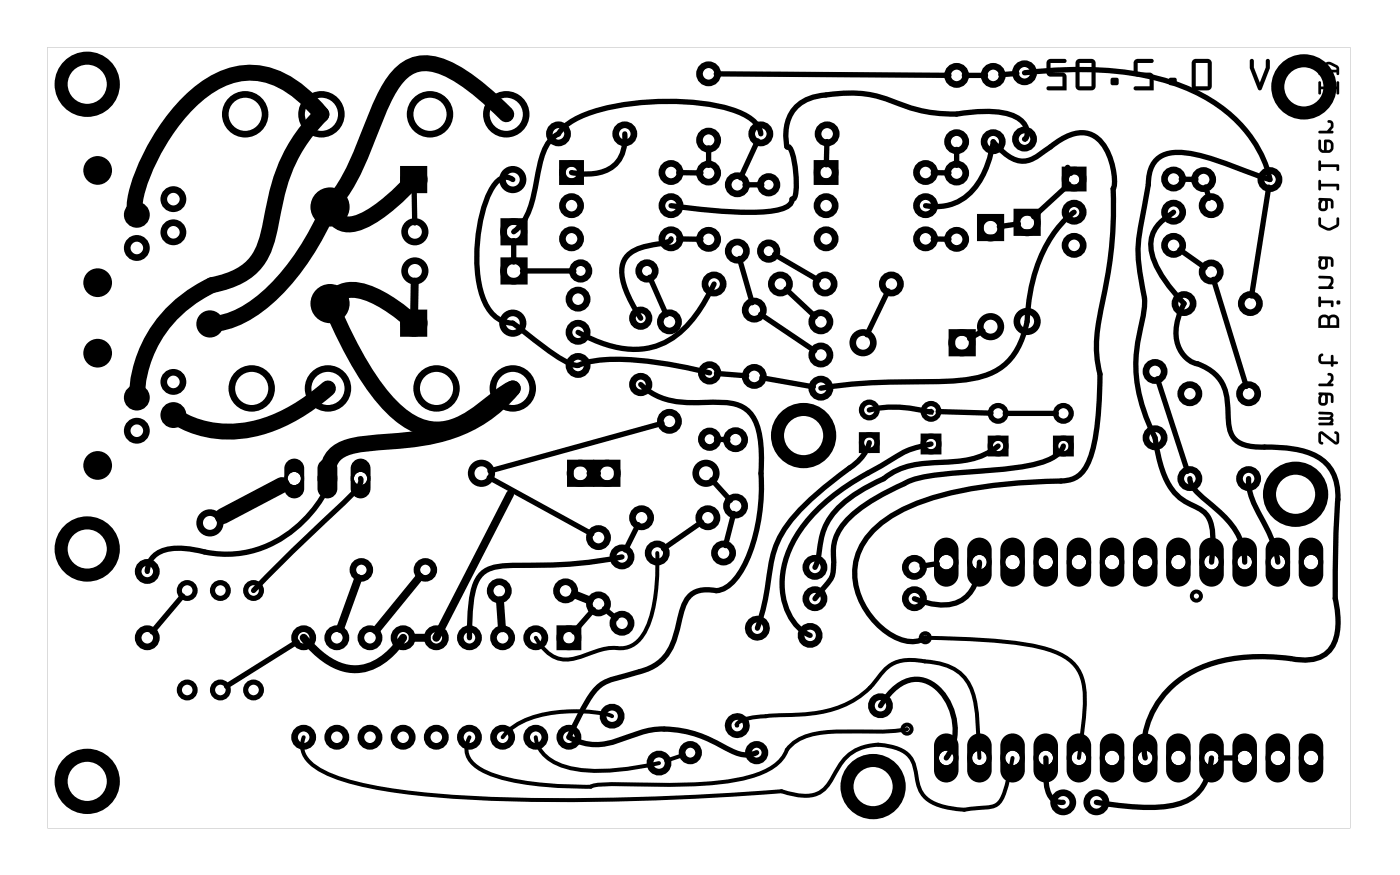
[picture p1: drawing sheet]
<svg xmlns="http://www.w3.org/2000/svg" width="107mm" height="67mm" viewBox="0 0 107 67" stroke-linecap="round" stroke-linejoin="round" font-family="sans-serif">
<g fill="#000">
<path d="M95.8 4.6l-.1 .6 .7 1.6 .1 .1 .2-.1 .6-1.6v-.5a.15 .15 0 0 0-.2-.2 .15 .15 0 0 0-.1 .2v.5l-.5 1.1-.5-1.1v-.6v-.1zM95.8 4.6l.2-.1v.1v.6l.5 1.1 .5-1.1v-.5a.16 .16 0 0 1 .1-.2 .16 .16 0 0 1 .2 .2v.5l-.6 1.6-.2 .1-.1-.1-.7-1.6zM91.4 4.6l-.1 .2v1.9l.3 .2h1l.2-.3v-1.9l-.3-.2h-.9zM91.4 4.6l.2-.1h.9l.3 .2v1.9l-.2 .3h-1l-.3-.2v-1.9zM91.6 4.8h.9v1.8h-.9zM91.6 4.8v1.8h.9v-1.8zM89.6 6v.5h.5v-.5zM89.6 6h.5v.5h-.5zM86.9 4.6l-.1 .2v.8l.1 .2 .2 .1h1v.7h-1.1a.15 .15 0 0 0-.2 .2 .15 .15 0 0 0 .2 .1h1.4v-1l-.1-.2-.2-.1h-1v-.8h1.1a.15 .15 0 0 0 .2-.1 .15 .15 0 0 0-.2-.2h-1.1zM86.9 4.6l.2-.1h1.1a.16 .16 0 0 1 .2 .2 .16 .16 0 0 1-.2 .1h-1.1v.8h1l.2 .1 .1 .2v1h-1.4a.16 .16 0 0 1-.2-.1 .16 .16 0 0 1 .2-.2h1.1v-.7h-1l-.2-.1-.1-.2v-.8zM85.1 6v.5h.5v-.5zM85.1 6h.5v.5h-.5zM82.5 4.6l-.1 .2v1.9l.3 .2h1l.2-.3v-1.9l-.3-.2h-.9zM82.5 4.6l.2-.1h.9l.3 .2v1.9l-.2 .3h-1l-.3-.2v-1.9zM82.7 4.8h.9v1.8h-.9zM82.7 4.8v1.8h.9v-1.8zM80.3 4.6l-.1 .2v.8l.1 .2 .2 .1h.9v.7h-1.1a.15 .15 0 0 0-.1 .2 .15 .15 0 0 0 .1 .1h1.4v-1l-.1-.2-.2-.1h-.9v-.8h1a.15 .15 0 0 0 .2-.1 .15 .15 0 0 0-.2-.2h-1zM80.3 4.6l.2-.1h1a.16 .16 0 0 1 .2 .2 .16 .16 0 0 1-.2 .1h-1v.8h.9l.2 .1 .1 .2v1h-1.4a.16 .16 0 0 1-.1-.1 .16 .16 0 0 1 .1-.2h1.1v-.7h-.9l-.2-.1-.1-.2v-.8z"/>
<path d="M95.8 4.6l-.1 .6 .7 1.6 .1 .1 .2-.1 .6-1.6v-.5a.16 .16 0 0 0-.2-.2 .16 .16 0 0 0-.1 .2v.5l-.5 1.1-.5-1.1v-.6v-.1zM91.4 4.6l-.1 .2v1.9l.3 .2h1l.2-.3v-1.9l-.3-.2h-.9zM91.6 4.8h.9v1.8h-.9zM89.6 6v.5h.5v-.5zM86.9 4.6l-.1 .2v.8l.1 .2 .2 .1h1v.7h-1.1a.16 .16 0 0 0-.2 .2 .16 .16 0 0 0 .2 .1h1.4v-1l-.1-.2-.2-.1h-1v-.8h1.1a.16 .16 0 0 0 .2-.1 .16 .16 0 0 0-.2-.2h-1.1zM85.1 6v.5h.5v-.5zM82.5 4.6l-.1 .2v1.9l.3 .2h1l.2-.3v-1.9l-.3-.2h-.9zM82.7 4.8h.9v1.8h-.9zM80.3 4.6l-.1 .2v.8l.1 .2 .2 .1h.9v.7h-1.1a.16 .16 0 0 0-.1 .2 .16 .16 0 0 0 .1 .1h1.4v-1l-.1-.2-.2-.1h-.9v-.8h1a.16 .16 0 0 0 .2-.1 .16 .16 0 0 0-.2-.2h-1z"/>
<path d="M22 35.4a.76 .76 0 0 1 .8-.2 .76 .76 0 0 1 .5 .7v1.5a.76 .76 0 0 1-.8 .8 .76 .76 0 0 1-.7-.8v-1.5zM22 36.7a.51 .51 0 0 0 1 0 .51 .51 0 0 0-1 0z"/>
<path d="M24.5 35.4a.76 .76 0 0 1 .9-.2 .76 .76 0 0 1 .4 .7v1.5a.76 .76 0 0 1-.7 .8 .76 .76 0 0 1-.8-.8v-1.5zM24.6 36.7a.51 .51 0 0 0 1 0 .51 .51 0 0 0-1 0z"/>
<path d="M27.1 35.4a.76 .76 0 0 1 .8-.2 .76 .76 0 0 1 .5 .7v1.5a.76 .76 0 0 1-.8 .8 .76 .76 0 0 1-.7-.8v-1.5zM27.1 36.7a.51 .51 0 0 0 1 0 .51 .51 0 0 0-1 0z"/>
<path d="M101.1 33.1l-.1 .8 .3 .2a.15 .15 0 0 0 0-.2 .15 .15 0 0 0-.1-.1v-.6l1 .8h.2l.2-.1v-.6l-.1-.2-.2-.1a.15 .15 0 0 0-.1 .2 .15 .15 0 0 0 .2 .1l-.1 .5-1-.8zM101 31.6l.1 .1 .8 .1-.1 .2h-.7a.1 .1 0 0 0-.1 .1 .1 .1 0 0 0 .1 .1h.8l-.1 .2h-.7a.1 .1 0 0 0-.1 .1 .1 .1 0 0 0 .1 .1h1l.1-.4-.1-.2v-.2v-.2h-.2zM101 30.1v.1l.1 .1-.1 .1v.4a.37 .37 0 0 0 .4 .3 .37 .37 0 0 0 .3-.3v-.4a.12 .12 0 0 1 .1-.1 .12 .12 0 0 1 .1 .1v.4a.1 .1 0 0 0 .1 .1 .11 .11 0 0 0 .2-.1l-.1-.5-.1-.2zM101.3 30.3l.2 .1v.4l-.1 .1-.2-.1v-.3zM101.7 28.6a.19 .19 0 0 0 .2 .2v.2l-.2 .4h-.6a.1 .1 0 0 0-.1 .1 .1 .1 0 0 0 .1 .1h.9a.11 .11 0 0 0 .2-.1 .11 .11 0 0 0-.2-.1h-.1l.2-.3a.38 .38 0 0 0 0-.4 .38 .38 0 0 0-.4-.1zM101.1 27.2l-.1 .2a.38 .38 0 0 0 .3 .5h.6v.1a.1 .1 0 0 0 .1 .1 .11 .11 0 0 0 .2-.1v-.1h.2a.1 .1 0 0 0 .1-.1 .1 .1 0 0 0-.1-.1h-.2v-.4a.11 .11 0 0 0-.2-.1 .1 .1 0 0 0-.1 .1v.4h-.6l-.1-.1 .1-.3a.1 .1 0 0 0 .1-.1 .11 .11 0 0 0-.2-.1zM101.1 24.2l-.1 .3v.6h1.6v-.6a.46 .46 0 0 0-.3-.4 .46 .46 0 0 0-.5 .1l-.3-.1zM101.3 24.4l.1-.1 .2 .1 .1 .5h-.5zM102 24.4l.1-.1 .2 .1 .1 .5h-.5zM101 22.7v.7a.1 .1 0 0 0 .1 .1 .1 .1 0 0 0 .1-.1v-.2h.7v.2a.1 .1 0 0 0 .1 .1 .11 .11 0 0 0 .2-.1l-.1-.4h-.9v-.2zM102.4 23.2a.16 .16 0 0 0 .3 0 .16 .16 0 0 0-.3 0zM101 21.2l.1 .1 .7 .1 .1 .1-.2 .4h-.6a.1 .1 0 0 0-.1 .1 .1 .1 0 0 0 .1 .1h.9a.11 .11 0 0 0 .2-.1 .11 .11 0 0 0-.2-.1 .44 .44 0 0 0 .2-.4 .44 .44 0 0 0-.3-.4zM101 19.7v.1h.1l-.1 .2v.3a.37 .37 0 0 0 .4 .4 .37 .37 0 0 0 .3-.4v-.4a.12 .12 0 0 1 .1 0 .12 .12 0 0 1 .1 .1v.3a.1 .1 0 0 0 .1 .1 .11 .11 0 0 0 .2-.1l-.1-.5-.1-.1zM101.3 19.8l.2 .1v.5h-.1l-.2-.1v-.2zM101 16.7v.4a.94 .94 0 0 0 1 .5l.5-.3 .1-.5a.11 .11 0 0 0-.1-.2 .11 .11 0 0 0-.1 .2v.4l-.6 .3-.6-.3v-.5zM101 15.2v.1l.1 .1-.1 .1v.4a.37 .37 0 0 0 .4 .3 .37 .37 0 0 0 .3-.3v-.4a.12 .12 0 0 1 .1-.1 .12 .12 0 0 1 .1 .1v.4a.1 .1 0 0 0 .1 .1 .11 .11 0 0 0 .2-.1l-.1-.5-.1-.2zM101.3 15.4l.2 .1v.4l-.1 .1-.2-.1v-.3zM101 13.8v.7a.1 .1 0 0 0 .1 .1 .1 .1 0 0 0 .1-.1v-.2h1.2v.2a.1 .1 0 0 0 .1 .1 .1 .1 0 0 0 .1-.1l-.1-.4h-1.3v-.3zM101 12.3v.7a.1 .1 0 0 0 .1 .1 .1 .1 0 0 0 .1-.1v-.2h1.2v.2a.1 .1 0 0 0 .1 .1 .1 .1 0 0 0 .1-.1l-.1-.4h-1.3v-.3zM101 10.7v.8l.2 .2h.6a.42 .42 0 0 0 .4-.4l-.1-.3-.1-.2-.2-.1h-.3l-.1 .8h-.1l-.1-.2v-.5zM101.6 10.9h.2l.1 .1v.4l-.1 .1h-.2zM101.7 9.2a.19 .19 0 0 0 .2 .3v.2l-.2 .3h-.6a.1 .1 0 0 0-.1 .1 .1 .1 0 0 0 .1 .1h.9a.11 .11 0 0 0 .2-.1 .11 .11 0 0 0-.2-.1h-.1l.2-.2a.38 .38 0 0 0 0-.4 .38 .38 0 0 0-.4-.2zM101 6.3v.8a.1 .1 0 0 0 .1 .1 .1 .1 0 0 0 .1-.1v-.3h1.2v.3a.1 .1 0 0 0 .1 .1 .1 .1 0 0 0 .1-.1v-.8a.1 .1 0 0 0-.1-.1 .1 .1 0 0 0-.1 .1v.3h-1.2v-.3zM101.1 5l-.1 .2v.5a.1 .1 0 0 0 .1 .1 .1 .1 0 0 0 .1-.1v-.2h1.2v.2a.1 .1 0 0 0 .1 .1 .1 .1 0 0 0 .1-.1l-.1-.6a.94 .94 0 0 0-1.3-.1zM101.2 5.2l.6-.3 .5 .3 .1 .1h-1.2z"/>
<path d="M101.1 33.1l-.1 .8 .3 .2a.15 .15 0 0 0 0-.2 .15 .15 0 0 0-.1-.1v-.6l1 .8h.2l.2-.1v-.6l-.1-.2-.2-.1a.15 .15 0 0 0-.1 .2 .15 .15 0 0 0 .2 .1l-.1 .6-.9-.8-.2-.1zM101.1 33.1l.1-.1 .2 .1 .9 .7v-.6a.11 .11 0 0 1-.1 0 .11 .11 0 0 1 .1-.2l.3 .2-.1 .8h-.3l-1-.8v.6a.11 .11 0 0 1 .2 .1 .11 .11 0 0 1-.1 .2l-.3-.2zM101 31.6v.1h.1l.8 .1-.1 .2h-.7a.1 .1 0 0 0-.1 .1 .1 .1 0 0 0 .1 .1h.8l-.1 .2h-.7a.1 .1 0 0 0-.1 .1 .1 .1 0 0 0 .1 .1h1l.1-.4-.1-.2a.25 .25 0 0 0 0-.3 .25 .25 0 0 0-.2-.1zM101 31.6h.9a.25 .25 0 0 1 .2 .1 .25 .25 0 0 1 0 .3l.1 .2-.1 .4h-1a.1 .1 0 0 1-.1-.1 .1 .1 0 0 1 .1-.1h.7l.1-.2h-.8a.1 .1 0 0 1-.1-.1 .1 .1 0 0 1 .1-.1h.7l.1-.2-.9-.1zM101 30.1v.1l.1 .1-.1 .1v.4a.37 .37 0 0 0 .4 .3 .37 .37 0 0 0 .3-.3v-.5h.2v.5a.1 .1 0 0 0 .1 .1 .11 .11 0 0 0 .2-.1l-.1-.5-.1-.2zM101 30.1h1l.1 .2 .1 .5a.11 .11 0 0 1-.2 .1 .1 .1 0 0 1-.1-.1v-.5h-.2v.5a.37 .37 0 0 1-.3 .3 .37 .37 0 0 1-.4-.3v-.4l.1-.1-.1-.1zM101.3 30.3l.2 .1v.4l-.1 .1-.2-.1v-.3zM101.3 30.3l-.1 .2v.3l.2 .1 .1-.1v-.4zM101.7 28.6a.19 .19 0 0 0 .2 .2v.2l-.2 .4h-.6a.1 .1 0 0 0-.1 .1 .1 .1 0 0 0 .1 .1h.9a.11 .11 0 0 0 .2-.1 .11 .11 0 0 0-.2-.1h-.1l.2-.3a.42 .42 0 0 0-.3-.5zM101.7 28.6a.37 .37 0 0 1 .4 .1 .37 .37 0 0 1 0 .4l-.2 .3h.1a.11 .11 0 0 1 .2 .1 .11 .11 0 0 1-.2 .1h-.9a.1 .1 0 0 1-.1-.1 .1 .1 0 0 1 .1-.1h.6l.2-.4v-.2a.13 .13 0 0 1-.2 0 .13 .13 0 0 1 0-.2zM101.1 27.2l-.1 .2a.38 .38 0 0 0 .3 .5h.6v.1a.1 .1 0 0 0 .1 .1 .11 .11 0 0 0 .2-.1v-.1h.2a.1 .1 0 0 0 .1-.1 .1 .1 0 0 0-.1-.1h-.2v-.4a.11 .11 0 0 0-.2-.1 .1 .1 0 0 0-.1 .1v.4h-.6l-.1-.1 .1-.3a.1 .1 0 0 0 .1-.1 .11 .11 0 0 0-.2-.1zM101.1 27.2l.2-.1a.17 .17 0 0 1 0 .2 .17 .17 0 0 1-.1 .1l.1 .3h.6v-.4a.1 .1 0 0 1 .1-.1 .11 .11 0 0 1 .2 .1v.4h.2a.1 .1 0 0 1 .1 .1 .1 .1 0 0 1-.1 .1h-.2v.1a.11 .11 0 0 1-.2 .1 .1 .1 0 0 1-.1-.1v-.1h-.7a.5 .5 0 0 1-.1-.7zM101.1 24.2l-.1 .3v.6h1.6v-.6a.46 .46 0 0 0-.3-.4 .46 .46 0 0 0-.5 .1l-.3-.1zM101.1 24.2l.4-.1 .3 .1 .4-.1a.42 .42 0 0 1 .4 .4v.6h-1.6v-.6zM101.3 24.4l.2-.1 .1 .1 .1 .5h-.5zM101.3 24.4l-.1 .5h.5l-.1-.5-.2-.1zM102 24.4l.1-.1 .2 .1 .1 .5h-.5zM102 24.4l-.1 .5h.5l-.1-.5-.1-.1zM101 22.7v.7a.1 .1 0 0 0 .1 .1 .1 .1 0 0 0 .1-.1v-.2h.7v.2a.1 .1 0 0 0 .1 .1 .11 .11 0 0 0 .2-.1l-.1-.4h-.9v-.2zM101 22.7l.2 .1v.2h.9l.1 .4a.11 .11 0 0 1-.2 .1 .1 .1 0 0 1-.1-.1v-.2h-.7v.2a.1 .1 0 0 1-.1 .1 .1 .1 0 0 1-.1-.1zM102.4 23.2a.16 .16 0 0 0 .3 0 .16 .16 0 0 0-.3 0zM102.4 23.2a.16 .16 0 0 1 .3 0 .16 .16 0 0 1-.3 0zM101 21.2l.1 .1 .7 .1 .1 .1-.2 .4h-.6a.1 .1 0 0 0-.1 .1 .1 .1 0 0 0 .1 .1h.9a.11 .11 0 0 0 .2-.1 .11 .11 0 0 0-.2-.1l.1-.2a.4 .4 0 0 0-.2-.6zM101 21.1h.9a.44 .44 0 0 1 .3 .4 .44 .44 0 0 1-.2 .4 .11 .11 0 0 1 .2 .1 .11 .11 0 0 1-.2 .1h-.9a.1 .1 0 0 1-.1-.1 .1 .1 0 0 1 .1-.1h.6l.2-.3v-.1l-.1-.1-.8-.1zM101 19.7v.1h.1l-.1 .2v.3a.37 .37 0 0 0 .4 .4 .37 .37 0 0 0 .3-.4v-.4h.2v.4a.1 .1 0 0 0 .1 .1 .11 .11 0 0 0 .2-.1l-.1-.5-.1-.1zM101 19.7h1l.1 .1 .1 .5a.11 .11 0 0 1-.2 .1 .1 .1 0 0 1-.1-.1v-.4h-.2v.4a.37 .37 0 0 1-.3 .4 .37 .37 0 0 1-.4-.4v-.3l.1-.2h-.1zM101.3 19.8l.2 .1v.5h-.1l-.2-.1v-.2zM101.3 19.8l-.1 .3v.2l.2 .1 .1-.1v-.4zM101 16.7v.4a.94 .94 0 0 0 1 .5l.5-.3 .1-.5a.1 .1 0 0 0-.1-.1 .1 .1 0 0 0-.1 .1v.4l-.6 .3-.6-.3v-.5zM101 16.7h.2v.5l.6 .3 .6-.3v-.4a.11 .11 0 0 1 .1-.2 .11 .11 0 0 1 .1 .2v.4l-.1 .2-.7 .3-.8-.4zM101 15.2v.1l.1 .1-.1 .1v.4a.37 .37 0 0 0 .4 .3 .37 .37 0 0 0 .3-.3v-.5l.2 .1v.4a.1 .1 0 0 0 .1 .1 .11 .11 0 0 0 .2-.1l-.1-.5-.1-.2zM101 15.2h1l.1 .2 .1 .5a.11 .11 0 0 1-.2 .1 .1 .1 0 0 1-.1-.1v-.4l-.2-.1v.5a.37 .37 0 0 1-.3 .3 .37 .37 0 0 1-.4-.3v-.4l.1-.1-.1-.1zM101.3 15.4l.2 .1v.4l-.1 .1-.2-.1v-.3zM101.3 15.4l-.1 .2v.3l.2 .1 .1-.1v-.4zM101 13.8v.7a.1 .1 0 0 0 .1 .1 .1 .1 0 0 0 .1-.1v-.2h1.2v.2a.1 .1 0 0 0 .1 .1 .1 .1 0 0 0 .1-.1l-.1-.4h-1.3v-.3zM101 13.8h.2v.3h1.3l.1 .4a.1 .1 0 0 1-.1 .1 .1 .1 0 0 1-.1-.1v-.2h-1.2v.2a.1 .1 0 0 1-.1 .1 .1 .1 0 0 1-.1-.1zM101 12.3v.7a.1 .1 0 0 0 .1 .1 .1 .1 0 0 0 .1-.1v-.2h1.2v.2a.1 .1 0 0 0 .1 .1 .1 .1 0 0 0 .1-.1l-.1-.4h-1.3v-.3zM101 12.3h.2v.3h1.3l.1 .4a.1 .1 0 0 1-.1 .1 .1 .1 0 0 1-.1-.1v-.2h-1.2v.2a.1 .1 0 0 1-.1 .1 .1 .1 0 0 1-.1-.1zM101 10.7l.1 .8 .1 .2h.6a.42 .42 0 0 0 .4-.4l-.1-.3-.1-.2-.2-.1h-.3l-.1 .8h-.1l-.1-.2v-.5zM101 10.7l.2 .1v.6l.2 .1v-.7l.5-.1 .2 .3v.5l-.2 .2h-.7l-.2-.3zM101.6 10.9h.2l.1 .1v.4l-.1 .1h-.2zM101.6 10.9v.6h.2l.1-.1v-.4l-.1-.1zM101.7 9.2a.19 .19 0 0 0 .2 .3v.2l-.2 .3h-.6a.1 .1 0 0 0-.1 .1 .1 .1 0 0 0 .1 .1h.9a.11 .11 0 0 0 .2-.1 .11 .11 0 0 0-.2-.1h-.1l.2-.2a.42 .42 0 0 0-.3-.6zM101.7 9.2a.37 .37 0 0 1 .4 .2 .37 .37 0 0 1 0 .4l-.2 .2h.1a.11 .11 0 0 1 .2 .1 .11 .11 0 0 1-.2 .1h-.9a.1 .1 0 0 1-.1-.1 .1 .1 0 0 1 .1-.1h.6l.2-.3v-.3a.13 .13 0 0 1-.2 0 .13 .13 0 0 1 0-.2zM101 6.3v.8a.1 .1 0 0 0 .1 .1 .1 .1 0 0 0 .1-.1v-.3h1.2v.3a.1 .1 0 0 0 .1 .1 .1 .1 0 0 0 .1-.1v-.8a.1 .1 0 0 0-.1-.1 .1 .1 0 0 0-.1 .1v.3h-1.2v-.3zM101 6.3h.2v.3h1.2v-.3a.1 .1 0 0 1 .1-.1 .1 .1 0 0 1 .1 .1v.8a.1 .1 0 0 1-.1 .1 .1 .1 0 0 1-.1-.1v-.3h-1.2v.3a.1 .1 0 0 1-.1 .1 .1 .1 0 0 1-.1-.1zM101.1 5l-.1 .2v.5a.1 .1 0 0 0 .1 .1 .1 .1 0 0 0 .1-.1v-.2h1.2v.2a.1 .1 0 0 0 .1 .1 .1 .1 0 0 0 .1-.1l-.1-.6-.5-.3-.3-.1zM101.1 5l.6-.3 .3 .1 .5 .3 .1 .6a.1 .1 0 0 1-.1 .1 .1 .1 0 0 1-.1-.1v-.2h-1.2v.2a.1 .1 0 0 1-.1 .1 .1 .1 0 0 1-.1-.1v-.5zM101.2 5.2l.6-.3 .5 .3 .1 .1h-1.2zM101.2 5.2v.1h1.2l-.1-.1-.5-.3z"/>
<path d="M71.8 41.5l-.2 .3-.1 .3v1.9a.94 .94 0 0 0 1 .9 .94 .94 0 0 0 .9-.9v-1.9a.94 .94 0 0 0-.6-.8 .94 .94 0 0 0-1 .2zM71.9 43.1a.56 .56 0 0 1 1.1 0 .56 .56 0 0 1-1.1 0z"/>
<path d="M71.8 56.5l-.2 .3-.1 .3v1.9a.94 .94 0 0 0 1 .9 .94 .94 0 0 0 .9-.9v-1.9a.94 .94 0 0 0-.6-.8 .94 .94 0 0 0-1 .2zM71.9 58.1a.56 .56 0 0 1 1.1 0 .56 .56 0 0 1-1.1 0z"/>
<path d="M74.4 41.5l-.2 .3-.1 .3v1.9a.94 .94 0 0 0 .9 .9 .94 .94 0 0 0 1-.9v-1.9a.94 .94 0 0 0-.6-.8 .94 .94 0 0 0-1 .2zM74.5 43.1a.56 .56 0 0 1 1.1 0 .56 .56 0 0 1-1.1 0z"/>
<path d="M74.4 56.5l-.2 .3-.1 .3v1.9a.94 .94 0 0 0 .9 .9 .94 .94 0 0 0 1-.9v-1.9a.94 .94 0 0 0-.6-.8 .94 .94 0 0 0-1 .2zM74.5 58.1a.56 .56 0 0 1 1.1 0 .56 .56 0 0 1-1.1 0z"/>
<path d="M76.9 41.5l-.2 .3-.1 .3v1.9a.94 .94 0 0 0 1 .9 .94 .94 0 0 0 .9-.9v-1.9a.94 .94 0 0 0-.6-.8 .94 .94 0 0 0-1 .2zM77 43.1a.56 .56 0 0 1 1.1 0 .56 .56 0 0 1-1.1 0z"/>
<path d="M76.9 56.5l-.2 .3-.1 .3v1.9a.94 .94 0 0 0 1 .9 .94 .94 0 0 0 .9-.9v-1.9a.94 .94 0 0 0-.6-.8 .94 .94 0 0 0-1 .2zM77 58.1a.56 .56 0 0 1 1.1 0 .56 .56 0 0 1-1.1 0z"/>
<path d="M79.4 41.5l-.2 .3v.3v1.9a.94 .94 0 0 0 .9 .9 .94 .94 0 0 0 .9-.9v-1.9a.94 .94 0 0 0-.5-.8 .94 .94 0 0 0-1.1 .2zM79.5 43.1a.6 .6 0 0 1 1.2 0 .6 .6 0 0 1-1.2 0z"/>
<path d="M79.4 56.5l-.2 .3v.3v1.9a.94 .94 0 0 0 .9 .9 .94 .94 0 0 0 .9-.9v-1.9a.94 .94 0 0 0-.5-.8 .94 .94 0 0 0-1.1 .2zM79.5 58.1a.6 .6 0 0 1 1.2 0 .6 .6 0 0 1-1.2 0z"/>
<path d="M82 41.5l-.2 .3-.1 .3v1.9a.94 .94 0 0 0 .9 .9 .94 .94 0 0 0 1-.9v-1.9a.94 .94 0 0 0-.6-.8 .94 .94 0 0 0-1 .2zM82.1 43.1a.56 .56 0 0 1 1.1 0 .56 .56 0 0 1-1.1 0z"/>
<path d="M82 56.5l-.2 .3-.1 .3v1.9a.94 .94 0 0 0 .9 .9 .94 .94 0 0 0 1-.9v-1.9a.94 .94 0 0 0-.6-.8 .94 .94 0 0 0-1 .2zM82.1 58.1a.56 .56 0 0 1 1.1 0 .56 .56 0 0 1-1.1 0z"/>
<path d="M84.5 41.5l-.2 .3-.1 .3v1.9a.94 .94 0 0 0 1 .9 .94 .94 0 0 0 .9-.9v-1.9a.94 .94 0 0 0-.6-.8 .94 .94 0 0 0-1 .2zM84.6 43.1a.56 .56 0 0 1 1.1 0 .56 .56 0 0 1-1.1 0z"/>
<path d="M84.5 56.5l-.2 .3-.1 .3v1.9a.94 .94 0 0 0 1 .9 .94 .94 0 0 0 .9-.9v-1.9a.94 .94 0 0 0-.6-.8 .94 .94 0 0 0-1 .2zM84.6 58.1a.56 .56 0 0 1 1.1 0 .56 .56 0 0 1-1.1 0z"/>
<path d="M87.1 41.5l-.2 .3-.1 .3v1.9a.94 .94 0 0 0 .9 .9 .94 .94 0 0 0 1-.9v-1.9a.94 .94 0 0 0-.6-.8 .94 .94 0 0 0-1 .2zM87.2 43.1a.56 .56 0 0 1 1.1 0 .56 .56 0 0 1-1.1 0z"/>
<path d="M87.1 56.5l-.2 .3-.1 .3v1.9a.94 .94 0 0 0 .9 .9 .94 .94 0 0 0 1-.9v-1.9a.94 .94 0 0 0-.6-.8 .94 .94 0 0 0-1 .2zM87.2 58.1a.56 .56 0 0 1 1.1 0 .56 .56 0 0 1-1.1 0z"/>
<path d="M89.6 41.5l-.2 .3-.1 .3v1.9a.94 .94 0 0 0 1 .9 .94 .94 0 0 0 .9-.9v-1.9a.94 .94 0 0 0-.6-.8 .94 .94 0 0 0-1 .2zM89.7 43.1a.56 .56 0 0 1 1.1 0 .56 .56 0 0 1-1.1 0z"/>
<path d="M89.6 56.5l-.2 .3-.1 .3v1.9a.94 .94 0 0 0 1 .9 .94 .94 0 0 0 .9-.9v-1.9a.94 .94 0 0 0-.6-.8 .94 .94 0 0 0-1 .2zM89.7 58.1a.56 .56 0 0 1 1.1 0 .56 .56 0 0 1-1.1 0z"/>
<path d="M92.1 41.5l-.2 .3v.3v1.9a.94 .94 0 0 0 .9 .9 .94 .94 0 0 0 .9-.9v-1.9a.94 .94 0 0 0-.5-.8 .94 .94 0 0 0-1.1 .2zM92.2 43.1a.6 .6 0 0 1 1.2 0 .6 .6 0 0 1-1.2 0z"/>
<path d="M92.1 56.5l-.2 .3v.3v1.9a.94 .94 0 0 0 .9 .9 .94 .94 0 0 0 .9-.9v-1.9a.94 .94 0 0 0-.5-.8 .94 .94 0 0 0-1.1 .2zM92.2 58.1a.6 .6 0 0 1 1.2 0 .6 .6 0 0 1-1.2 0z"/>
<path d="M94.7 41.5l-.2 .3-.1 .3v1.9a.94 .94 0 0 0 .9 .9 .94 .94 0 0 0 1-.9v-1.9a.94 .94 0 0 0-.6-.8 .94 .94 0 0 0-1 .2zM94.8 43.1a.56 .56 0 0 1 1.1 0 .56 .56 0 0 1-1.1 0z"/>
<path d="M94.7 56.5l-.2 .3-.1 .3v1.9a.94 .94 0 0 0 .9 .9 .94 .94 0 0 0 1-.9v-1.9a.94 .94 0 0 0-.6-.8 .94 .94 0 0 0-1 .2zM94.8 58.1a.56 .56 0 0 1 1.1 0 .56 .56 0 0 1-1.1 0z"/>
<path d="M97.2 41.5l-.2 .3-.1 .3v1.9a.94 .94 0 0 0 1 .9 .94 .94 0 0 0 .9-.9v-1.9a.94 .94 0 0 0-.6-.8 .94 .94 0 0 0-1 .2zM97.3 43.1a.56 .56 0 0 1 1.1 0 .56 .56 0 0 1-1.1 0z"/>
<path d="M97.2 56.5l-.2 .3-.1 .3v1.9a.94 .94 0 0 0 1 .9 .94 .94 0 0 0 .9-.9v-1.9a.94 .94 0 0 0-.6-.8 .94 .94 0 0 0-1 .2zM97.3 58.1a.56 .56 0 0 1 1.1 0 .56 .56 0 0 1-1.1 0z"/>
<path d="M99.8 41.5l-.2 .3-.1 .3v1.9a.94 .94 0 0 0 .9 .9 .94 .94 0 0 0 1-.9v-1.9a.94 .94 0 0 0-.6-.8 .94 .94 0 0 0-1 .2zM99.9 43.1a.56 .56 0 0 1 1.1 0 .56 .56 0 0 1-1.1 0z"/>
<path d="M99.8 56.5l-.2 .3-.1 .3v1.9a.94 .94 0 0 0 .9 .9 .94 .94 0 0 0 1-.9v-1.9a.94 .94 0 0 0-.6-.8 .94 .94 0 0 0-1 .2zM99.9 58.1a.56 .56 0 0 1 1.1 0 .56 .56 0 0 1-1.1 0z"/>
<path d="M3.6 3.6h99.8v59.8h-99.8zM3.6 3.6v59.8h99.8v-59.8z"/>
</g>
<g fill="none" stroke="#000" stroke-width=".51">
<path d="M30.9 13h1.6v1.5h-1.6zM38.6 17h1.6v1.5h-1.6zM38.6 20h1.6v1.5h-1.6zM43.1 12.5h1.4v1.4h-1.4zM62.6 12.5h1.4v1.4h-1.4zM75.1 16.6h1.6v1.6h-1.6zM77.9 16.2h1.6v1.6h-1.6zM81.6 13h1.4v1.4h-1.4zM30.9 24h1.6v1.5h-1.6zM43.7 35.5h1.6v1.5h-1.6zM45.7 35.5h1.6v1.5h-1.6zM72.9 25.5h1.6v1.5h-1.6z"/>
<path d="M42.9 48.2h1.4v1.4h-1.4z"/>
<circle cx="10.5" cy="19" r=".74"/>
<circle cx="10.5" cy="16.5" r=".74"/>
<circle cx="13.3" cy="17.8" r=".74"/>
<circle cx="13.3" cy="15.3" r=".74"/>
<circle cx="18.8" cy="8.8" r="1.52"/>
<circle cx="24.6" cy="8.8" r="1.52"/>
<circle cx="31.7" cy="13.8" r=".79"/>
<circle cx="31.8" cy="17.8" r=".79"/>
<circle cx="32.9" cy="8.8" r="1.52"/>
<circle cx="38.8" cy="8.8" r="1.52"/>
<circle cx="39.3" cy="13.8" r=".79"/>
<circle cx="39.4" cy="17.8" r=".79"/>
<circle cx="42.8" cy="10.3" r=".7"/>
<circle cx="43.8" cy="15.8" r=".7"/>
<circle cx="43.8" cy="18.3" r=".7"/>
<circle cx="43.8" cy="13.2" r=".7"/>
<circle cx="47.9" cy="10.3" r=".7"/>
<circle cx="51.4" cy="15.8" r=".7"/>
<circle cx="51.4" cy="18.3" r=".7"/>
<circle cx="51.4" cy="13.2" r=".7"/>
<circle cx="54.3" cy="13.3" r=".7"/>
<circle cx="54.3" cy="5.7" r=".7"/>
<circle cx="54.3" cy="10.7" r=".7"/>
<circle cx="54.3" cy="18.3" r=".7"/>
<circle cx="56.5" cy="14.2" r=".7"/>
<circle cx="56.5" cy="19.2" r=".7"/>
<circle cx="58.3" cy="10.3" r=".7"/>
<circle cx="58.9" cy="19.2" r=".64"/>
<circle cx="58.9" cy="14.2" r=".64"/>
<circle cx="63.3" cy="18.3" r=".7"/>
<circle cx="63.3" cy="15.8" r=".7"/>
<circle cx="63.3" cy="13.2" r=".7"/>
<circle cx="63.4" cy="10.3" r=".7"/>
<circle cx="70.9" cy="15.8" r=".7"/>
<circle cx="70.9" cy="18.3" r=".7"/>
<circle cx="70.9" cy="13.2" r=".7"/>
<circle cx="73.3" cy="13.3" r=".7"/>
<circle cx="73.3" cy="5.8" r=".7"/>
<circle cx="73.3" cy="18.3" r=".7"/>
<circle cx="73.3" cy="10.9" r=".7"/>
<circle cx="75.9" cy="17.5" r=".79"/>
<circle cx="76.1" cy="5.8" r=".7"/>
<circle cx="76.1" cy="10.9" r=".7"/>
<circle cx="78.5" cy="5.6" r=".7"/>
<circle cx="78.5" cy="10.7" r=".7"/>
<circle cx="78.7" cy="17.1" r=".79"/>
<circle cx="82.3" cy="16.3" r=".7"/>
<circle cx="82.3" cy="18.8" r=".7"/>
<circle cx="82.3" cy="13.7" r=".7"/>
<circle cx="89.9" cy="16.3" r=".7"/>
<circle cx="89.9" cy="18.8" r=".7"/>
<circle cx="89.9" cy="13.7" r=".7"/>
<circle cx="92.2" cy="13.8" r=".7"/>
<circle cx="92.8" cy="15.8" r=".7"/>
<circle cx="97.3" cy="13.8" r=".7"/>
<circle cx="10.5" cy="33" r=".74"/>
<circle cx="10.5" cy="30.5" r=".74"/>
<circle cx="13.3" cy="31.8" r=".74"/>
<circle cx="13.3" cy="29.3" r=".74"/>
<circle cx="16.1" cy="24.8" r=".79"/>
<circle cx="19.3" cy="29.8" r="1.52"/>
<circle cx="25.1" cy="29.8" r="1.52"/>
<circle cx="31.7" cy="24.8" r=".79"/>
<circle cx="31.8" cy="20.8" r=".79"/>
<circle cx="33.4" cy="29.8" r="1.52"/>
<circle cx="36.9" cy="36.3" r=".79"/>
<circle cx="39.3" cy="24.8" r=".79"/>
<circle cx="39.3" cy="29.8" r="1.52"/>
<circle cx="39.4" cy="20.8" r=".79"/>
<circle cx="44.3" cy="22.9" r=".7"/>
<circle cx="44.3" cy="28" r=".7"/>
<circle cx="44.3" cy="25.5" r=".7"/>
<circle cx="44.5" cy="36.3" r=".79"/>
<circle cx="44.5" cy="20.8" r=".64"/>
<circle cx="46.5" cy="36.3" r=".79"/>
<circle cx="49.1" cy="29.5" r=".64"/>
<circle cx="49.1" cy="24.4" r=".64"/>
<circle cx="49.1" cy="39.7" r=".7"/>
<circle cx="49.6" cy="20.8" r=".64"/>
<circle cx="51.3" cy="24.7" r=".7"/>
<circle cx="51.3" cy="32.3" r=".7"/>
<circle cx="54.1" cy="36.3" r=".79"/>
<circle cx="54.2" cy="39.7" r=".7"/>
<circle cx="54.4" cy="33.6" r=".64"/>
<circle cx="54.4" cy="28.6" r=".64"/>
<circle cx="54.7" cy="21.8" r=".7"/>
<circle cx="56.3" cy="33.7" r=".7"/>
<circle cx="56.3" cy="38.8" r=".7"/>
<circle cx="57.8" cy="23.8" r=".7"/>
<circle cx="57.8" cy="28.8" r=".7"/>
<circle cx="59.8" cy="21.8" r=".7"/>
<circle cx="62.9" cy="24.7" r=".7"/>
<circle cx="62.9" cy="29.7" r=".7"/>
<circle cx="62.9" cy="27.2" r=".7"/>
<circle cx="63.2" cy="21.8" r=".7"/>
<circle cx="66.1" cy="26.3" r=".79"/>
<circle cx="68.3" cy="21.8" r=".7"/>
<circle cx="73.7" cy="26.3" r=".79"/>
<circle cx="75.9" cy="25" r=".79"/>
<circle cx="78.7" cy="24.6" r=".79"/>
<circle cx="88.5" cy="28.5" r=".7"/>
<circle cx="88.5" cy="33.5" r=".7"/>
<circle cx="90.7" cy="23.3" r=".7"/>
<circle cx="91.1" cy="36.7" r=".7"/>
<circle cx="91.1" cy="30.2" r=".7"/>
<circle cx="92.8" cy="20.8" r=".7"/>
<circle cx="95.6" cy="36.7" r=".7"/>
<circle cx="95.6" cy="30.2" r=".7"/>
<circle cx="95.8" cy="23.3" r=".7"/>
<circle cx="11.3" cy="43.8" r=".7"/>
<circle cx="11.3" cy="48.9" r=".7"/>
<circle cx="16.1" cy="40.1" r=".79"/>
<circle cx="23.3" cy="48.9" r=".7"/>
<circle cx="23.3" cy="56.5" r=".7"/>
<circle cx="25.8" cy="48.9" r=".7"/>
<circle cx="25.8" cy="56.5" r=".7"/>
<circle cx="28.3" cy="48.9" r=".7"/>
<circle cx="28.3" cy="56.5" r=".7"/>
<circle cx="30.9" cy="48.9" r=".7"/>
<circle cx="30.9" cy="56.5" r=".7"/>
<circle cx="33.4" cy="48.9" r=".7"/>
<circle cx="33.4" cy="56.5" r=".7"/>
<circle cx="36" cy="48.9" r=".7"/>
<circle cx="36" cy="56.5" r=".7"/>
<circle cx="38.2" cy="45.3" r=".7"/>
<circle cx="38.5" cy="48.9" r=".7"/>
<circle cx="38.5" cy="56.5" r=".7"/>
<circle cx="41" cy="48.9" r=".7"/>
<circle cx="41" cy="56.5" r=".7"/>
<circle cx="43.3" cy="45.3" r=".7"/>
<circle cx="43.6" cy="48.9" r=".7"/>
<circle cx="43.6" cy="56.5" r=".7"/>
<circle cx="45.8" cy="41.2" r=".7"/>
<circle cx="45.8" cy="46.3" r=".7"/>
<circle cx="46.9" cy="54.9" r=".7"/>
<circle cx="47.6" cy="42.7" r=".7"/>
<circle cx="47.6" cy="47.7" r=".7"/>
<circle cx="50.3" cy="42.4" r=".7"/>
<circle cx="50.5" cy="58.5" r=".7"/>
<circle cx="52.9" cy="57.7" r=".64"/>
<circle cx="55.4" cy="42.4" r=".7"/>
<circle cx="56.5" cy="55.6" r=".7"/>
<circle cx="58" cy="57.7" r=".64"/>
<circle cx="58" cy="48.1" r=".7"/>
<circle cx="62.1" cy="48.7" r=".7"/>
<circle cx="62.4" cy="43.5" r=".7"/>
<circle cx="62.4" cy="45.9" r=".7"/>
<circle cx="67.4" cy="54.1" r=".7"/>
<circle cx="70" cy="45.9" r=".7"/>
<circle cx="70" cy="43.5" r=".7"/>
<circle cx="81.4" cy="61.5" r=".74"/>
<circle cx="84" cy="61.5" r=".74"/>
</g>
<g fill="none" stroke="#000" stroke-width=".3">
<path d="M23.3 56.5l-.2 .8 .3 .7 .6 .6a12.1 12.1 0 0 0 5.1 1.8 101.1 101.1 0 0 0 17.8 .9l6.9-.3 6.1-.4 1.1 .3a2.26 2.26 0 0 0 2.8-1.3 3.7 3.7 0 0 1 4.5-2.4 2.12 2.12 0 0 1 1.9 2.1 2.53 2.53 0 0 0 2.4 2.6l1.3 .1 .8-.1a2.71 2.71 0 0 0 1.8-.4 8.2 8.2 0 0 0 1.1-3.4M41 56.5v.1a2.61 2.61 0 0 0 1.9 2 10.8 10.8 0 0 0 5.4 .3l2.2-.4M46.9 54.9a10.8 10.8 0 0 0-6.8 .3l-.9 .6-.7 .7M50.3 42.4l.1 .6a12.1 12.1 0 0 1-1 5.5l-.6 .7-.7 .4h-.8a5.8 5.8 0 0 0-2.6 .6 2.54 2.54 0 0 1-3-.5l-.7-.8M52.4 57.8l-1.4 .5M56.5 55.6l-.1-.1a1.54 1.54 0 0 1 1.4-.6l2.7-.1a9.3 9.3 0 0 0 5.3-1.4 8.8 8.8 0 0 0 1.9-2 2.57 2.57 0 0 1 2.2-.8l.9 .1a3.8 3.8 0 0 1 3.6 2 17.4 17.4 0 0 1 .6 5.4M69.5 55.9a25.6 25.6 0 0 1-5.1 .1 6.2 6.2 0 0 0-3.5 .9l-.6 .5-.5 .9a8 8 0 0 1-4.8 1.7 95.1 95.1 0 0 1-8.6 .1 18.9 18.9 0 0 1-6.5-.2l-1.3-.3-1.1-.3-.9-.5-.6-.6-.3-.8 .3-.9M70.9 48.9a44.7 44.7 0 0 1 9.2 .8 3.6 3.6 0 0 1 2.9 2.7 14.3 14.3 0 0 1-.2 4.2l-.2 1.5"/>
<circle cx="69.5" cy="55.9" r=".35"/>
<circle cx="70.9" cy="48.9" r=".35"/>
<circle cx="91.6" cy="45.7" r=".35"/>
</g>
<g fill="none" stroke="#000" stroke-width=".25">
<circle cx="25.3" cy="15.8" r=".53"/>
<circle cx="22.5" cy="36.7" r=".64"/>
<circle cx="25.1" cy="36.7" r=".64"/>
<circle cx="25.3" cy="23.3" r=".53"/>
<circle cx="27.6" cy="36.7" r=".64"/>
</g>
<g fill="#000">
<circle cx="7.5" cy="13.1" r="1.1"/>
<circle cx="25.3" cy="15.9" r="1.5"/>
<circle cx="7.5" cy="21.7" r="1.1"/>
<circle cx="7.5" cy="35.7" r="1.1"/>
<circle cx="7.5" cy="27.1" r="1.1"/>
<circle cx="25.3" cy="23.3" r="1.5"/>
</g>
<g fill="none" stroke="#000" stroke-width=".39">
<circle cx="14.3" cy="45.2" r=".6"/>
<circle cx="14.3" cy="52.9" r=".6"/>
<circle cx="16.9" cy="45.2" r=".6"/>
<circle cx="16.9" cy="52.9" r=".6"/>
<circle cx="19.4" cy="45.2" r=".6"/>
<circle cx="19.4" cy="52.9" r=".6"/>
</g>
<g fill="none" stroke="#000" stroke-width=".4">
<path d="M81.7 13.2h1.2v1.2h-1.2zM66 33.3h1.2v1.2h-1.2zM70.7 33.4h1.2v1.2h-1.2zM75.9 33.6h1.2v1.2h-1.2zM80.9 33.6h1.2v1.2h-1.2z"/>
<circle cx="82.3" cy="16.3" r=".6"/>
<circle cx="82.3" cy="13.8" r=".6"/>
<circle cx="66.6" cy="33.9" r=".6"/>
<circle cx="66.6" cy="31.4" r=".6"/>
<circle cx="71.3" cy="34" r=".6"/>
<circle cx="71.3" cy="31.5" r=".6"/>
<circle cx="76.5" cy="34.2" r=".6"/>
<circle cx="76.5" cy="31.7" r=".6"/>
<circle cx="81.5" cy="34.2" r=".6"/>
<circle cx="81.5" cy="31.7" r=".6"/>
</g>
<g fill="none" stroke="#000" stroke-width=".5">
<circle cx="27.7" cy="43.7" r=".65"/>
<circle cx="32.6" cy="43.7" r=".65"/>
</g>
<g fill="none" stroke="#000" stroke-width=".38">
<circle cx="72.5" cy="43.1" r=".75"/>
<circle cx="72.5" cy="58.1" r=".75"/>
<circle cx="75" cy="43.1" r=".75"/>
<circle cx="75" cy="58.1" r=".75"/>
<circle cx="77.6" cy="43.1" r=".75"/>
<circle cx="77.6" cy="58.1" r=".75"/>
<circle cx="80.1" cy="43.1" r=".75"/>
<circle cx="80.1" cy="58.1" r=".75"/>
<circle cx="82.6" cy="43.1" r=".75"/>
<circle cx="82.6" cy="58.1" r=".75"/>
<circle cx="85.2" cy="43.1" r=".75"/>
<circle cx="85.2" cy="58.1" r=".75"/>
<circle cx="87.7" cy="43.1" r=".75"/>
<circle cx="87.7" cy="58.1" r=".75"/>
<circle cx="90.3" cy="43.1" r=".75"/>
<circle cx="90.3" cy="58.1" r=".75"/>
<circle cx="92.8" cy="43.1" r=".75"/>
<circle cx="92.8" cy="58.1" r=".75"/>
<circle cx="95.3" cy="43.1" r=".75"/>
<circle cx="95.3" cy="58.1" r=".75"/>
<circle cx="97.9" cy="43.1" r=".75"/>
<circle cx="97.9" cy="58.1" r=".75"/>
<circle cx="100.4" cy="43.1" r=".75"/>
<circle cx="100.4" cy="58.1" r=".75"/>
</g>
<g fill="none" stroke="#000" stroke-width="1" stroke-linecap="butt">
<circle cx="6.7" cy="6.5" r="2"/>
<circle cx="99.9" cy="6.7" r="2"/>
<circle cx="61.6" cy="33.4" r="2"/>
<circle cx="99.2" cy="37.9" r="2"/>
<circle cx="6.7" cy="59.9" r="2"/>
<circle cx="6.7" cy="42.1" r="2"/>
<circle cx="66.9" cy="60.3" r="2"/>
</g>
<g fill="none" stroke="#000" stroke-width=".41">
<path d="M31.7 14.4l.1 2.7M39.3 13.8l-.6-.2-.5 .2a6.1 6.1 0 0 0-1.5 3.5 11.1 11.1 0 0 0 .5 5.9l.5 .8 .7 .5 .9 .3 1.7 1.3a13.1 13.1 0 0 0 2.8 1.8l.5 .1a10.4 10.4 0 0 1 4.8-.4l2.6 .4 2.7 .6M39.4 18.4v1.7M47.9 10.3a2.64 2.64 0 0 1-3 3l-1.1-.1M51.4 18.3l-.1 .2-.8 .2a4.4 4.4 0 0 0-2.4 .8l-.3 .5-.2 .7 .2 1 .4 1.2 .9 1.5M52 13.2h1.7M52 18.3h1.7M54.3 11.3v1.4M54.9 5.7l17.8 .1M56.6 19.8l1 3.4M57.1 14.2h1.3M58 10.8l-1.3 2.8"/>
<path d="M58.3 10.3l-.3-.7a6.1 6.1 0 0 0-3.9-1.6 21 21 0 0 0-8.8 .6l-1.1 .5-.8 .5-.6 .7a3.4 3.4 0 0 0-1.5 2.6 16.8 16.8 0 0 1-.9 3.5l-.4 .8-.6 .6M59.3 19.5l3.4 2M63.3 10.8v1.8M70.9 15.8a4.1 4.1 0 0 0 4.7-3l.5-1.9 .8 .8a1.95 1.95 0 0 0 2.7 .2l2-1.4a2.18 2.18 0 0 1 3.3 1.2 4.4 4.4 0 0 1 .4 2.8 40.5 40.5 0 0 1-1.2 10.4 8.9 8.9 0 0 0 .2 3.8 22 22 0 0 1-.7 6.2 2.38 2.38 0 0 1-1.9 1.9 46.7 46.7 0 0 0-9 1 11.8 11.8 0 0 0-5.9 2.9 4.9 4.9 0 0 0 .2 6.9 3.9 3.9 0 0 0 3.3 1.5l.6-.2M71.5 18.3h1.2M71.5 13.2h1.2M73.3 11.4v1.3M73.9 5.8h1.6M77.9 5.6l-1.2 .1M78 17.2l-1.5 .2M78.5 5.6a26.4 26.4 0 0 1 12.1 1 10.4 10.4 0 0 1 6.6 6.7l.1 .5-2.7-1a16 16 0 0 0-4-1.1 2.18 2.18 0 0 0-2.6 2.4l-.6 3.2a9.9 9.9 0 0 0 .1 4.4 5.5 5.5 0 0 1-.1 3.1 11.4 11.4 0 0 0 1.1 8.7 7.4 7.4 0 0 0 1.8 4.6l.9 .5a2.25 2.25 0 0 1 1.7 2.3l-.1 2.2M78.5 10.7a.67 .67 0 0 0 .1-.9 2.45 2.45 0 0 0-2.3-1.2h-1.3a11.5 11.5 0 0 1-7-1 9.8 9.8 0 0 0-5.9-.1 3 3 0 0 0-1.8 3.6v.2h.2a6.9 6.9 0 0 1 .4 3.8l-.2 .2-.2 .3a4.7 4.7 0 0 1-3 .7l-2.4-.1-3.7-.4"/>
<path d="M81.9 14.1l-2.7 2.5M82 13.2l-.2-.4 .2 .5M82.3 16.3a8.6 8.6 0 0 0-3.1 5l-.4 1.6a7.1 7.1 0 0 1-1.5 4.7 5.1 5.1 0 0 1-3.3 1.5l-2.2 .1-2.6 .1a39.2 39.2 0 0 0-6.3 .4M89.9 16.3l-.2 .1a2.71 2.71 0 0 0-1.3 3.4l.4 1 .8 1.1 1.1 1.4a3.6 3.6 0 0 0 0 3.9l.4 .4a7.8 7.8 0 0 1 2.2 1.3 3.8 3.8 0 0 1 .8 2.5 3.2 3.2 0 0 0 .5 2.3l.5 .3 .7 .2h1.1a6.9 6.9 0 0 1 4.6 1.2 4 4 0 0 1 .9 3.5l-.1 5.1v1.9l.1 .3a5.3 5.3 0 0 1-.3 3.3l-.5 .5-.6 .4-.9 .2a16.7 16.7 0 0 0-7.7 .4 6.8 6.8 0 0 0-4.8 6.5l.1 .6M90.4 19.1l1.9 1.4M90.5 13.7h1.1M92.4 14.3l.2 .9M97.2 14.3l-1.3 8.4M25.1 36.7l.1 .1a7.2 7.2 0 0 1-2.9 3.9 8.1 8.1 0 0 1-6.6 1.6l-1.4-.3a2.79 2.79 0 0 0-2.7 .8l-.2 .3-.1 .7M27.6 36.7v.2a4.7 4.7 0 0 1-1.4 1.7l-3.9 3.7-2.9 2.9M37.5 36.6l7.8 4.3M40 20.8h4"/>
<path d="M45.1 36.3h.7M49.1 29.5a5.4 5.4 0 0 0 4.2 1.3 11.5 11.5 0 0 1 3.1 .2 2.6 2.6 0 0 1 1.8 2.3l.1 1.3v1.7a12.9 12.9 0 0 1-1.9 7.9 2.19 2.19 0 0 1-2.5 1 1.9 1.9 0 0 0-1.7 1.7 11.3 11.3 0 0 1-1 3l-.5 .6-.7 .6-1.9 .6a4.8 4.8 0 0 0-2.5 1.2 17.3 17.3 0 0 0-2 3.6 4.4 4.4 0 0 0 4.1 .1 7.7 7.7 0 0 1 7.6 .5 3.7 3.7 0 0 0 2.1 .7l.6-.1M49.8 21.2l1.2 2.9M50.7 32.4l-13.2 3.7M53.7 40l-2.9 2M54.5 36.8l1.5 1.5M54.7 21.8a9.7 9.7 0 0 1-3.5 4.3 5.5 5.5 0 0 1-4.1 .5l-1.3-.4-1.5-.7M54.9 28.6l2.3 .2M54.9 33.7h.9M56.2 39.3l-.6 2.5M58.3 24.1l4.1 2.8M58.4 28.9l3.9 .7"/>
<path d="M60.2 22.2l2.3 2.1M66.6 31.4a10.1 10.1 0 0 1 4.7 .2v-.1M66.6 33.9a3.1 3.1 0 0 1-1.5 2 19.2 19.2 0 0 0-5.3 5.1 9.7 9.7 0 0 0-1 4l-.4 2-.4 1.1M68 22.3l-1.6 3.3M71.3 34a6.9 6.9 0 0 0-3.1 1.3 35.8 35.8 0 0 0-4.9 3.1 9.2 9.2 0 0 0-3.3 5.5 4.7 4.7 0 0 0 1.5 4.5l.6 .3M71.9 31.5l4 .1M75.3 25.4l-1 .5M76.5 34.2a5.8 5.8 0 0 1-3.5 1.2 16.2 16.2 0 0 0-3.6 .4l-.9 .3-.8 .6a8.8 8.8 0 0 0-4.4 3.5 10.1 10.1 0 0 0-.7 2.8l-.2 .5M77 31.7h3.9M81.5 34.2l-.4 .5a7.3 7.3 0 0 1-3.9 1.2l-2.6 .2a22.8 22.8 0 0 0-4.6 .6 17.8 17.8 0 0 0-4.8 2.8 3.6 3.6 0 0 0-1.3 3.4 2.39 2.39 0 0 1-.9 2.3l-.6 .7M88.7 29l2.3 7.1M91.1 36.7a3.1 3.1 0 0 0 1.5 1.8 7 7 0 0 1 2.6 3.5l.1 1.1"/>
<path d="M93 21.4l2.5 8.2M95.6 36.7a5.8 5.8 0 0 0 1.2 3.3 8.5 8.5 0 0 1 1.1 3.1M14 45.7l-2.3 2.7M22.8 49.2l-5.5 3.4M45.5 46.7l-1.5 1.7M46.3 46.6l.9 .8M47.6 42.7a44.9 44.9 0 0 1-9.1 .6 2.21 2.21 0 0 0-2.2 1.9l-.2 1-.1 2.7M48.9 40.2l-1 1.9M67.4 54.1l.8-1a2.44 2.44 0 0 1 4.1 .2 4.1 4.1 0 0 1 .2 4.8M71.8 43.2l-1.2 .2M75 43.1v.1a3.3 3.3 0 0 1-1.6 2.9l-.9 .2h-1.1l-1.4-.4M80.1 58.1v.7a4.1 4.1 0 0 0 .4 2.2l.4 .4 .5 .1"/>
<path d="M92.8 58.1a3.9 3.9 0 0 1-1.8 3.2 7.5 7.5 0 0 1-3.9 .5l-3.1-.3M93.5 58.1h1.1"/>
</g>
<path d="M31.8 21.6l-.1 2.3M39.1 37.8l-5.7 11.1M23.3 48.9l1.1 1.2a3.8 3.8 0 0 0 5.8-.4l.7-.8M27.4 44.3l-1.4 3.9M31.6 48.9h1.1M32.2 44.2l-3.4 4.1M38.3 46l.2 2.1M44 45.5l1.2 .5" fill="none" stroke="#000" stroke-width=".61"/>
<path d="M10.5 16.5l-.2-.4a7.4 7.4 0 0 1 .9-3.3 14.8 14.8 0 0 1 4.7-6.1 5.4 5.4 0 0 1 6-.3l1.4 .9 1.3 1.5a13.2 13.2 0 0 0-3.8 7.8 8.4 8.4 0 0 1-1 3.3 5.2 5.2 0 0 1-3.6 1.9 9.7 9.7 0 0 0-5.7 8.7M25.3 15.8a18.1 18.1 0 0 1-5.9 7.9 5.9 5.9 0 0 1-3.3 1.1M31.7 13.8l-.5 .5a13.4 13.4 0 0 1-3.6 2.7l-.7 .2-.7-.1-.6-.5-.3-.8M38.8 8.8l-1.6-1.5-1.4-1.2-1.3-.7a3 3 0 0 0-4.1 .5 16.2 16.2 0 0 0-2.3 4.8 15.8 15.8 0 0 1-2.8 5.1M21.6 37.2l-4.5 2.3M25.1 29.8a12.1 12.1 0 0 1-7.4 3.3 7.4 7.4 0 0 1-4.4-1.3M31.7 24.8l-.5-.5a9.8 9.8 0 0 0-3.8-2.1h-.8l-.8 .4-.5 .7a27 27 0 0 0 4.4 7.6 4.9 4.9 0 0 0 4.6 1.9 10.9 10.9 0 0 0 4-2.4l1-.6a11 11 0 0 1-7.5 3.8l-1.2 .2a19.2 19.2 0 0 0-4 .5 2.1 2.1 0 0 0-1.5 2.4" fill="none" stroke="#000" stroke-width="1.2"/>
</svg>
